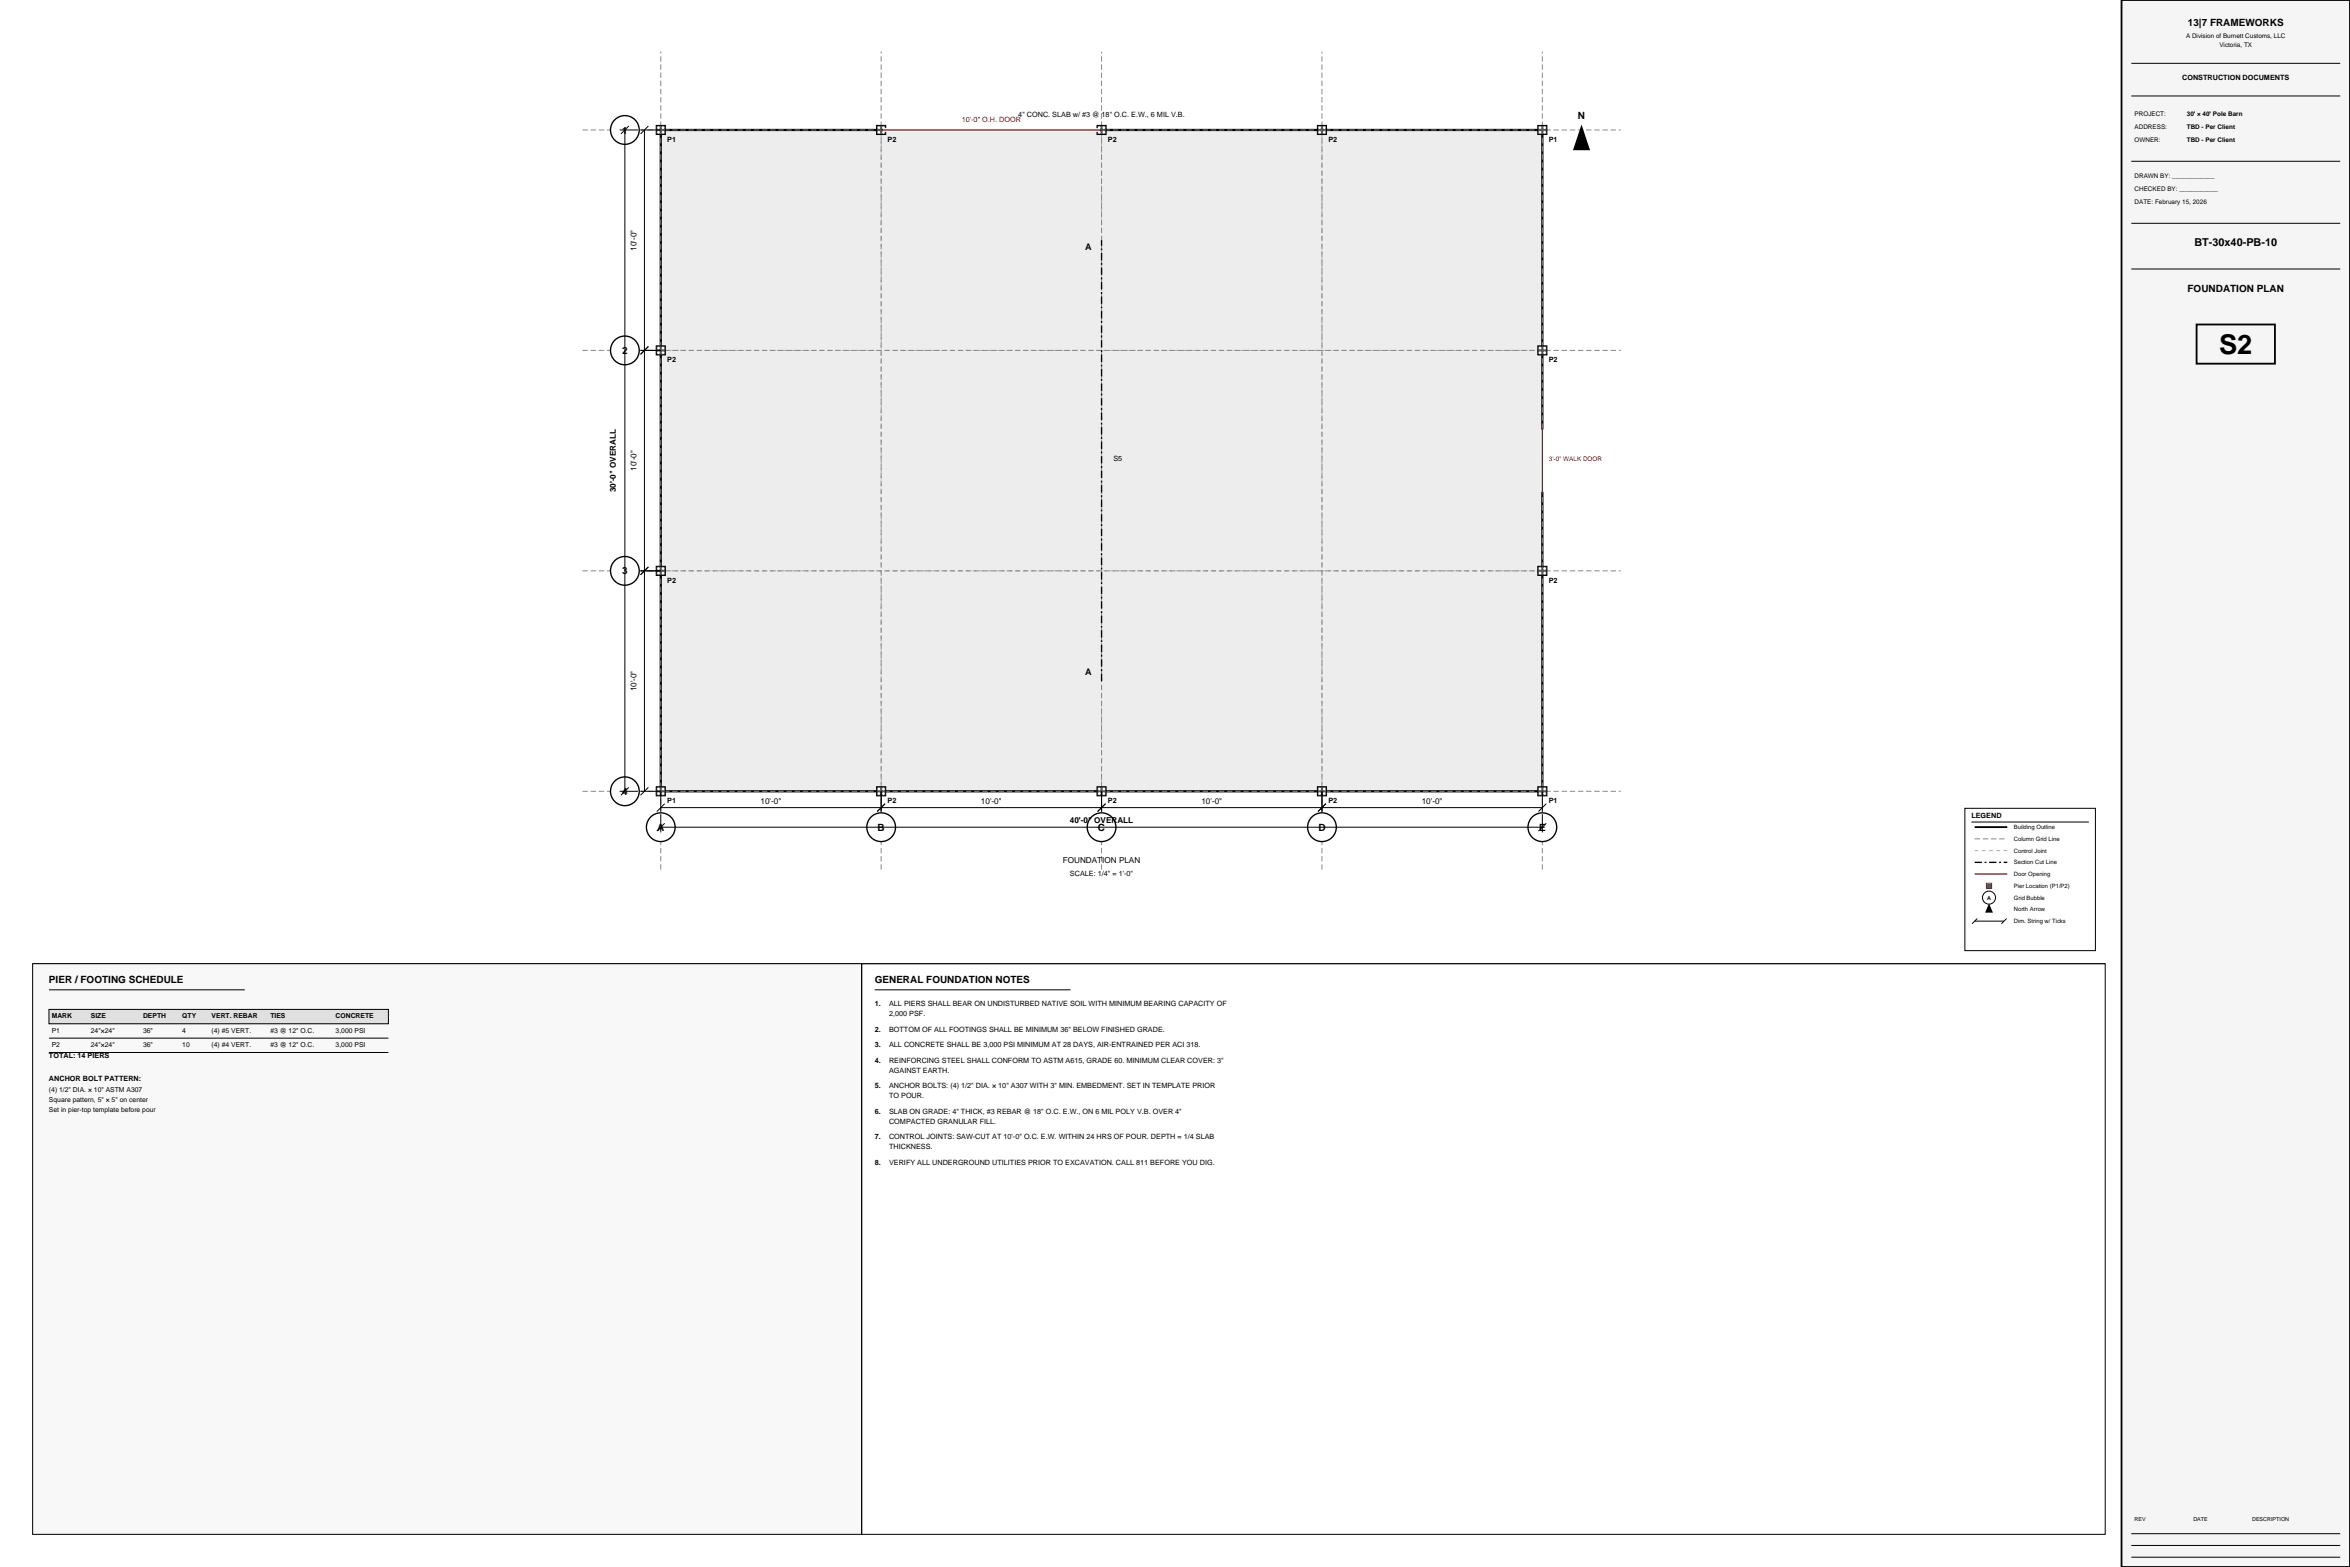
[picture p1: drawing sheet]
<svg xmlns="http://www.w3.org/2000/svg" width="914mm" height="610mm" viewBox="0 0 914 610" stroke-linecap="round" stroke-linejoin="round" font-family="sans-serif">
<defs><g id="words">
<text font-size="10.6" x="863.5" y="137.7">S2</text>
<text font-size="4.2" x="853.8" y="95.8">BT-30x40-PB-10</text>
<g font-size="3.9">
<text x="851.3" y="10.2">13|7 FRAMEWORKS</text>
<text x="614" y="46.2">N</text>
<text x="242.1" y="52">1</text>
<text x="851.2" y="113.5">FOUNDATION PLAN</text>
<text x="242.1" y="137.7">2</text>
<text x="242.1" y="223.5">3</text>
<text x="242.1" y="309.2">4</text>
<text x="255.7" y="323.2">A</text>
<text x="341.5" y="323.2">B</text>
<text x="427.2" y="323.2">C</text>
<text x="513" y="323.2">D</text>
<text x="598.8" y="323.2">E</text>
<text x="19" y="382.5">PIER / FOOTING SCHEDULE</text>
<text x="340.4" y="382.5">GENERAL FOUNDATION NOTES</text>
</g>
<g font-size="3.5">
<text x="422.3" y="97.2">A</text>
<text x="422.3" y="262.4">A</text>
</g>
<g font-size="3.2">
<text x="247.7" y="97.5" transform="rotate(-90 247.7 97.5)">10'-0&quot;</text>
<text x="247.7" y="183.2" transform="rotate(-90 247.7 183.2)">10'-0&quot;</text>
<text x="239.6" y="191.5" transform="rotate(-90 239.6 191.5)">30'-0&quot; OVERALL</text>
<text x="247.7" y="269" transform="rotate(-90 247.7 269)">10'-0&quot;</text>
<text x="295.9" y="312.9">10'-0&quot;</text>
<text x="381.7" y="312.9">10'-0&quot;</text>
<text x="467.5" y="312.9">10'-0&quot;</text>
<text x="553.2" y="312.9">10'-0&quot;</text>
<text x="416.3" y="320.3">40'-0&quot; OVERALL</text>
<text x="413.5" y="335.8">FOUNDATION PLAN</text>
</g>
<g font-size="2.8">
<text x="849.1" y="31">CONSTRUCTION DOCUMENTS</text>
<text x="396.2" y="45.5">4&quot; CONC. SLAB w/ #3 @ 18&quot; O.C. E.W., 6 MIL V.B.</text>
<text x="259.6" y="55.1">P1</text>
<text x="345.4" y="55.1">P2</text>
<text x="431.1" y="55.1">P2</text>
<text x="516.9" y="55.1">P2</text>
<text x="602.6" y="55.1">P1</text>
<text x="259.6" y="140.9">P2</text>
<text x="602.6" y="140.9">P2</text>
<text x="433.2" y="179.2">S5</text>
<text x="259.6" y="226.6">P2</text>
<text x="602.6" y="226.6">P2</text>
<text x="259.6" y="312.4">P1</text>
<text x="345.4" y="312.4">P2</text>
<text x="431.1" y="312.4">P2</text>
<text x="516.9" y="312.4">P2</text>
<text x="602.6" y="312.4">P1</text>
<text x="767.1" y="318.3">LEGEND</text>
<text x="416.3" y="340.9">SCALE: 1/4&quot; = 1'-0&quot;</text>
<text x="340.4" y="391.4">1.</text>
<text x="345.9" y="391.4">ALL PIERS SHALL BEAR ON UNDISTURBED NATIVE SOIL WITH MINIMUM BEARING CAPACITY OF</text>
<text x="345.9" y="395.2">2,000 PSF.</text>
<text x="340.4" y="401.3">2.</text>
<text x="345.9" y="401.3">BOTTOM OF ALL FOOTINGS SHALL BE MINIMUM 36&quot; BELOW FINISHED GRADE.</text>
<text x="340.4" y="407.4">3.</text>
<text x="345.9" y="407.4">ALL CONCRETE SHALL BE 3,000 PSI MINIMUM AT 28 DAYS, AIR-ENTRAINED PER ACI 318.</text>
<text x="19" y="411.5">TOTAL: 14 PIERS</text>
<text x="340.4" y="413.5">4.</text>
<text x="345.9" y="413.5">REINFORCING STEEL SHALL CONFORM TO ASTM A615, GRADE 60. MINIMUM CLEAR COVER: 3&quot;</text>
<text x="345.9" y="417.3">AGAINST EARTH.</text>
<text x="19" y="420.4">ANCHOR BOLT PATTERN:</text>
<text x="340.4" y="423.4">5.</text>
<text x="345.9" y="423.4">ANCHOR BOLTS: (4) 1/2&quot; DIA. × 10&quot; A307 WITH 3&quot; MIN. EMBEDMENT. SET IN TEMPLATE PRIOR</text>
<text x="345.9" y="427.2">TO POUR.</text>
<text x="340.4" y="433.3">6.</text>
<text x="345.9" y="433.3">SLAB ON GRADE: 4&quot; THICK, #3 REBAR @ 18&quot; O.C. E.W., ON 6 MIL POLY V.B. OVER 4&quot;</text>
<text x="345.9" y="437.1">COMPACTED GRANULAR FILL.</text>
<text x="340.4" y="443.2">7.</text>
<text x="345.9" y="443.2">CONTROL JOINTS: SAW-CUT AT 10'-0&quot; O.C. E.W. WITHIN 24 HRS OF POUR. DEPTH = 1/4 SLAB</text>
<text x="345.9" y="447">THICKNESS.</text>
<text x="340.4" y="453.1">8.</text>
<text x="345.9" y="453.1">VERIFY ALL UNDERGROUND UTILITIES PRIOR TO EXCAVATION. CALL 811 BEFORE YOU DIG.</text>
</g>
<text font-size="2.8" fill="#c00" x="374.2" y="47.5">10'-0&quot; O.H. DOOR</text>
<g font-size="2.6">
<text x="20.1" y="396.2">MARK</text>
<text x="20.1" y="401.7">P1</text>
<text x="35.3" y="396.2">SIZE</text>
<text x="35.3" y="401.7">24&quot;×24&quot;</text>
<text x="55.7" y="396.2">DEPTH</text>
<text x="55.7" y="401.7">36&quot;</text>
<text x="70.9" y="396.2">QTY</text>
<text x="70.9" y="401.7">4</text>
<text x="82.3" y="396.2">VERT. REBAR</text>
<text x="82.3" y="401.7">(4) #5 VERT.</text>
<text x="105.2" y="396.2">TIES</text>
<text x="105.2" y="401.7">#3 @ 12&quot; O.C.</text>
<text x="130.6" y="396.2">CONCRETE</text>
<text x="130.6" y="401.7">3,000 PSI</text>
<text x="20.1" y="407.3">P2</text>
<text x="35.3" y="407.3">24&quot;×24&quot;</text>
<text x="55.7" y="407.3">36&quot;</text>
<text x="70.9" y="407.3">10</text>
<text x="82.3" y="407.3">(4) #4 VERT.</text>
<text x="105.2" y="407.3">#3 @ 12&quot; O.C.</text>
<text x="130.6" y="407.3">3,000 PSI</text>
<text x="19" y="424.9">(4) 1/2&quot; DIA. × 10&quot; ASTM A307</text>
<text x="19" y="428.8">Square pattern, 5&quot; × 5&quot; on center</text>
<text x="19" y="432.6">Set in pier-top template before pour</text>
</g>
<g font-size="2.5">
<text x="850.6" y="14.7">A Division of Burnett Customs, LLC</text>
<text x="863.6" y="18.3">Victoria, TX</text>
<text x="830.6" y="45">PROJECT:</text>
<text x="850.9" y="45">30' × 40' Pole Barn</text>
<text x="830.6" y="50">ADDRESS:</text>
<text x="850.9" y="50">TBD - Per Client</text>
<text x="830.6" y="55.1">OWNER:</text>
<text x="850.9" y="55.1">TBD - Per Client</text>
<text x="830.6" y="69.1">DRAWN BY: ____________</text>
<text x="830.6" y="74.2">CHECKED BY: ___________</text>
<text x="830.6" y="79.2">DATE: February 15, 2026</text>
</g>
<text font-size="2.5" fill="#c00" x="602.7" y="179.2">3'-0&quot; WALK DOOR</text>
<g font-size="2.3">
<text x="783.6" y="322.5">Building Outline</text>
<text x="783.6" y="327.1">Column Grid Line</text>
<text x="783.6" y="331.7">Control Joint</text>
<text x="783.6" y="336.2">Section Cut Line</text>
<text x="783.6" y="340.8">Door Opening</text>
<text x="783.6" y="345.4">Pier Location (P1/P2)</text>
<text x="783.6" y="350">Grid Bubble</text>
<text x="783.6" y="354.5">North Arrow</text>
<text x="783.6" y="359.1">Dim. String w/ Ticks</text>
</g>
<g font-size="2.1">
<text x="773.2" y="350">A</text>
<text x="830.6" y="591.8">REV</text>
<text x="853.4" y="591.8">DATE</text>
<text x="876.3" y="591.8">DESCRIPTION</text>
</g>
</g></defs>
<path d="M825.5 0h88.9v609.6h-88.9z" fill-rule="evenodd" fill="#f5f5f5"/>
<path d="M825.5 0h88.9v609.6h-88.9zM854.7 126.2h30.5v15.3h-30.5z" fill="none" stroke="#000" stroke-width=".71" stroke-linecap="butt"/>
<path d="M829.3 24.6h81.3M829.3 37.3h81.3M829.3 62.7h81.3M829.3 86.9h81.3M829.3 104.6h81.3M829.3 596.6h81.3M829.3 605.8h81.3M829.3 601.2h81.3" fill="none" stroke="#000" stroke-width=".39"/>
<path d="M257.1 50.6h343v257.2h-343z" fill-rule="evenodd" fill="#ededed" stroke="#000" stroke-width=".88" stroke-linecap="butt"/>
<path d="M257.1 136.3h343M257.1 222.1h343M342.9 307.8v-257.2M428.6 307.8v-257.2M514.4 307.8v-257.2" fill="none" stroke="#aaa" stroke-width=".39" stroke-dasharray="1.4 1.4" stroke-linecap="butt"/>
<path d="M226.6 50.6h404M226.6 136.3h404M226.6 222.1h404M226.6 307.8h404M257.1 338.3v-318.2M342.9 338.3v-318.2M428.6 338.3v-318.2M514.4 338.3v-318.2M600.1 338.3v-318.2" fill="none" stroke="#888" stroke-width=".39" stroke-dasharray="2.1 1.1" stroke-linecap="butt"/>
<g fill="#fff" stroke="#000" stroke-width=".53">
<circle cx="257.1" cy="321.8" r="5.6"/>
<circle cx="342.9" cy="321.8" r="5.6"/>
<circle cx="428.6" cy="321.8" r="5.6"/>
<circle cx="514.4" cy="321.8" r="5.6"/>
<circle cx="600.1" cy="321.8" r="5.6"/>
<circle cx="243.1" cy="50.6" r="5.6"/>
<circle cx="243.1" cy="136.3" r="5.6"/>
<circle cx="243.1" cy="222.1" r="5.6"/>
<circle cx="243.1" cy="307.8" r="5.6"/>
</g>
<path d="M255.3 48.8h3.6v3.5h-3.6z" fill-rule="evenodd" fill="#555" stroke="#000" stroke-width=".39"/>
<g fill="#fff">
<circle cx="256.2" cy="51.5" r=".53"/>
<circle cx="256.2" cy="49.7" r=".53"/>
<circle cx="258" cy="51.5" r=".53"/>
<circle cx="258" cy="49.7" r=".53"/>
</g>
<path d="M598.4 48.8h3.5v3.5h-3.5z" fill-rule="evenodd" fill="#555" stroke="#000" stroke-width=".39"/>
<g fill="#fff">
<circle cx="599.3" cy="51.5" r=".53"/>
<circle cx="599.3" cy="49.7" r=".53"/>
<circle cx="601" cy="51.5" r=".53"/>
<circle cx="601" cy="49.7" r=".53"/>
</g>
<path d="M255.3 306.1h3.6v3.5h-3.6z" fill-rule="evenodd" fill="#555" stroke="#000" stroke-width=".39"/>
<g fill="#fff">
<circle cx="256.2" cy="308.7" r=".53"/>
<circle cx="256.2" cy="306.9" r=".53"/>
<circle cx="258" cy="308.7" r=".53"/>
<circle cx="258" cy="306.9" r=".53"/>
</g>
<path d="M598.4 306.1h3.5v3.5h-3.5z" fill-rule="evenodd" fill="#555" stroke="#000" stroke-width=".39"/>
<g fill="#fff">
<circle cx="599.3" cy="308.7" r=".53"/>
<circle cx="599.3" cy="306.9" r=".53"/>
<circle cx="601" cy="308.7" r=".53"/>
<circle cx="601" cy="306.9" r=".53"/>
</g>
<path d="M341.1 48.8h3.5v3.5h-3.5z" fill-rule="evenodd" fill="#555" stroke="#000" stroke-width=".39"/>
<g fill="#fff">
<circle cx="342" cy="51.5" r=".53"/>
<circle cx="342" cy="49.7" r=".53"/>
<circle cx="343.8" cy="51.5" r=".53"/>
<circle cx="343.8" cy="49.7" r=".53"/>
</g>
<path d="M426.8 48.8h3.6v3.5h-3.6z" fill-rule="evenodd" fill="#555" stroke="#000" stroke-width=".39"/>
<g fill="#fff">
<circle cx="427.7" cy="51.5" r=".53"/>
<circle cx="427.7" cy="49.7" r=".53"/>
<circle cx="429.5" cy="51.5" r=".53"/>
<circle cx="429.5" cy="49.7" r=".53"/>
</g>
<path d="M512.6 48.8h3.6v3.5h-3.6z" fill-rule="evenodd" fill="#555" stroke="#000" stroke-width=".39"/>
<g fill="#fff">
<circle cx="513.5" cy="51.5" r=".53"/>
<circle cx="513.5" cy="49.7" r=".53"/>
<circle cx="515.3" cy="51.5" r=".53"/>
<circle cx="515.3" cy="49.7" r=".53"/>
</g>
<path d="M341.1 306.1h3.5v3.5h-3.5z" fill-rule="evenodd" fill="#555" stroke="#000" stroke-width=".39"/>
<g fill="#fff">
<circle cx="342" cy="308.7" r=".53"/>
<circle cx="342" cy="306.9" r=".53"/>
<circle cx="343.8" cy="308.7" r=".53"/>
<circle cx="343.8" cy="306.9" r=".53"/>
</g>
<path d="M426.8 306.1h3.6v3.5h-3.6z" fill-rule="evenodd" fill="#555" stroke="#000" stroke-width=".39"/>
<g fill="#fff">
<circle cx="427.7" cy="308.7" r=".53"/>
<circle cx="427.7" cy="306.9" r=".53"/>
<circle cx="429.5" cy="308.7" r=".53"/>
<circle cx="429.5" cy="306.9" r=".53"/>
</g>
<path d="M512.6 306.1h3.6v3.5h-3.6z" fill-rule="evenodd" fill="#555" stroke="#000" stroke-width=".39"/>
<g fill="#fff">
<circle cx="513.5" cy="308.7" r=".53"/>
<circle cx="513.5" cy="306.9" r=".53"/>
<circle cx="515.3" cy="308.7" r=".53"/>
<circle cx="515.3" cy="306.9" r=".53"/>
</g>
<path d="M255.3 134.5h3.6v3.6h-3.6z" fill-rule="evenodd" fill="#555" stroke="#000" stroke-width=".39"/>
<g fill="#fff">
<circle cx="256.2" cy="137.2" r=".53"/>
<circle cx="256.2" cy="135.4" r=".53"/>
<circle cx="258" cy="137.2" r=".53"/>
<circle cx="258" cy="135.4" r=".53"/>
</g>
<path d="M255.3 220.3h3.6v3.6h-3.6z" fill-rule="evenodd" fill="#555" stroke="#000" stroke-width=".39"/>
<g fill="#fff">
<circle cx="256.2" cy="223" r=".53"/>
<circle cx="256.2" cy="221.2" r=".53"/>
<circle cx="258" cy="223" r=".53"/>
<circle cx="258" cy="221.2" r=".53"/>
</g>
<path d="M598.4 134.5h3.5v3.6h-3.5z" fill-rule="evenodd" fill="#555" stroke="#000" stroke-width=".39"/>
<g fill="#fff">
<circle cx="599.3" cy="137.2" r=".53"/>
<circle cx="599.3" cy="135.4" r=".53"/>
<circle cx="601" cy="137.2" r=".53"/>
<circle cx="601" cy="135.4" r=".53"/>
</g>
<path d="M598.4 220.3h3.5v3.6h-3.5z" fill-rule="evenodd" fill="#555" stroke="#000" stroke-width=".39"/>
<g fill="#fff">
<circle cx="599.3" cy="223" r=".53"/>
<circle cx="599.3" cy="221.2" r=".53"/>
<circle cx="601" cy="223" r=".53"/>
<circle cx="601" cy="221.2" r=".53"/>
</g>
<path d="M343.6 50.6h84.3M600.1 167v24.4" fill="none" stroke="#fff" stroke-width="1.4" stroke-linecap="butt"/>
<path d="M342.9 50.6h85.7M600.1 166.3v25.8" fill="none" stroke="#c00" stroke-width=".53"/>
<path d="M428.6 265v-171.6" fill="none" stroke="#000" stroke-width=".53" stroke-dasharray="2.8 1.1 .7 1.1" stroke-linecap="butt"/>
<path d="M615.4 49.3l2.9 8.9h-5.9z" fill="#000" stroke="#000" stroke-width=".53"/>
<g fill="none" stroke="#000" stroke-width=".39">
<path d="M241.1 50.6h7.1M243.1 50.6v257.2M244.7 49l-3.1 3.1M249.2 50.6h7.9M250.8 50.6v257.2M252.3 49l-3.1 3.1M249.2 136.3h7.9M252.3 134.8l-3.1 3M249.2 222.1h7.9M252.3 220.6l-3.1 3M241.1 307.8h7.1M244.7 306.3l-3.1 3.1"/>
<path d="M249.2 307.8h7.9v7.9M252.3 306.3l-3.1 3.1M257.1 316.7v7.1M257.1 314.2h343M258.6 312.7l-3 3M342.9 307.8v7.9M344.4 312.7l-3.1 3M428.6 307.8v7.9M430.1 312.7l-3 3M514.4 307.8v7.9M515.9 312.7l-3 3M600.1 307.8v7.9"/>
<path d="M600.1 316.7v7.1M601.7 312.7l-3.1 3M257.1 321.8h343M258.6 320.3l-3 3M601.7 320.3l-3.1 3"/>
</g>
<path d="M764.5 314.5h50.8v55.3h-50.8z" fill-rule="evenodd" fill="#fff" stroke="#000" stroke-width=".39"/>
<path d="M767.1 319.8h45.7" fill="none" stroke="#000" stroke-width=".39"/>
<path d="M768.3 321.8h12.7" fill="none" stroke="#000" stroke-width=".71" stroke-linecap="butt"/>
<path d="M768.3 326.3h12.7" fill="none" stroke="#888" stroke-width=".39" stroke-dasharray="2.1 1.1" stroke-linecap="butt"/>
<path d="M768.3 330.9h12.7" fill="none" stroke="#aaa" stroke-width=".39" stroke-dasharray="1.4 1.4" stroke-linecap="butt"/>
<path d="M768.3 335.5h12.7" fill="none" stroke="#000" stroke-width=".53" stroke-dasharray="2.8 1.1 .7 1.1" stroke-linecap="butt"/>
<path d="M768.3 340.1h12.7" fill="none" stroke="#c00" stroke-width=".53"/>
<path d="M772.9 343.6h2.1v2h-2.1z" fill-rule="evenodd" fill="#555" stroke="#c00" stroke-width=".39"/>
<circle cx="773.9" cy="349.2" r="2.54" fill="#fff" stroke="#000" stroke-width=".39"/>
<path d="M773.9 351.5l1.6 3.5h-3.1z" fill="#000"/>
<path d="M768.3 358.3h11.5M769.4 357.3l-2.1 2.1M780.8 357.3l-2 2.1" fill="none" stroke="#000" stroke-width=".39"/>
<path d="M12.7 374.9h806.4" fill="none" stroke="#444" stroke-width=".39"/>
<path d="M12.7 374.9h322.6v222h-322.6z" fill-rule="evenodd" fill="#f8f8f8"/>
<path d="M12.7 374.9h322.6v222h-322.6zM19 385.1h76.2" fill="none" stroke="#000" stroke-width=".39"/>
<path d="M19 392.7h132.1v5.6h-132.1z" fill-rule="evenodd" fill="#e0e0e0"/>
<path d="M335.3 374.9h483.8v222h-483.8zM19 392.7h132.1v5.6h-132.1zM340.4 385.1h76.2M19 403.9h132.1M19 409.4h132.1" fill="none" stroke="#000" stroke-width=".39"/>
<use href="#words"/>
</svg>
